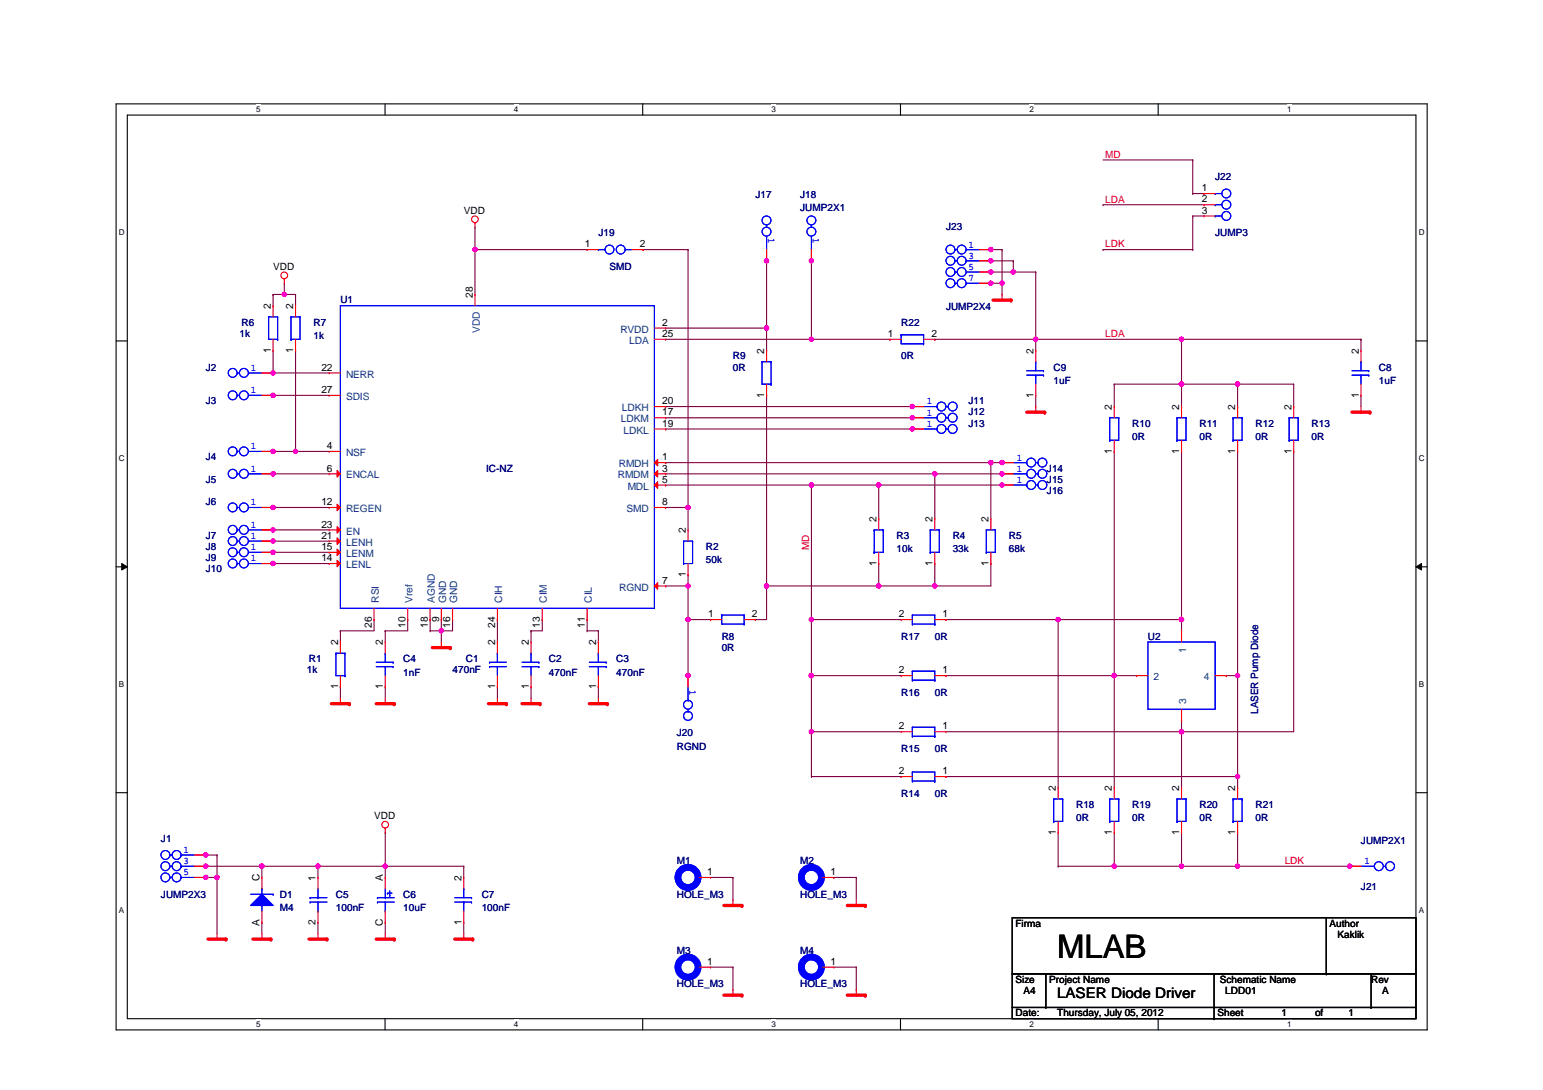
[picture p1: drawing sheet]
<svg xmlns="http://www.w3.org/2000/svg" width="297mm" height="210mm" viewBox="0 0 297 210" stroke-linecap="round" stroke-linejoin="round" font-family="sans-serif">
<defs><g id="words">
<text font-size="6.2" x="203.5" y="184.6">MLAB</text>
<text font-size="2.8" x="203.5" y="192.2">LASER Diode Driver</text>
<g font-size="1.9" fill="#f00">
<text x="212.8" y="30.4">MD</text>
<text x="212.8" y="39">LDA</text>
<text x="212.8" y="47.6">LDK</text>
<text x="212.8" y="64.9">LDA</text>
<text x="155.8" y="105.9" transform="rotate(-90 155.8 105.9)">MD</text>
<text x="247.3" y="166.4">LDK</text>
</g>
<g font-size="1.9" fill="#000080">
<text x="233.9" y="34.7">J22</text>
<text x="145.4" y="38.1">J17</text>
<text x="154" y="38.1">J18</text>
<text x="154" y="40.7">JUMP2X1</text>
<text x="115.2" y="45.5">J19</text>
<text x="182.1" y="44.4">J23</text>
<text x="233.9" y="45.5">JUMP3</text>
<text x="117.3" y="51.9">SMD</text>
<text x="65.5" y="58.4">U1</text>
<text x="182.1" y="59.7">JUMP2X4</text>
<text x="46.1" y="64.9">1k</text>
<text x="46.5" y="62.7">R6</text>
<text x="60.3" y="62.7">R7</text>
<text x="60.3" y="65.3">1k</text>
<text x="173.5" y="62.7">R22</text>
<text x="39.6" y="71.4">J2</text>
<text x="141.1" y="69.2">R9</text>
<text x="141.1" y="71.4">0R</text>
<text x="173.5" y="69.2">0R</text>
<text x="202.8" y="71.4">C9</text>
<text x="265.4" y="71.4">C8</text>
<text x="39.6" y="77.9">J3</text>
<text x="186.4" y="77.9">J11</text>
<text x="202.8" y="74">1uF</text>
<text x="265.4" y="74">1uF</text>
<text x="186.4" y="80">J12</text>
<text x="186.4" y="82.2">J13</text>
<text x="218" y="82.2">R10</text>
<text x="230.9" y="82.2">R11</text>
<text x="241.7" y="82.2">R12</text>
<text x="252.5" y="82.2">R13</text>
<text x="39.6" y="88.6">J4</text>
<text x="218" y="84.8">0R</text>
<text x="230.9" y="84.8">0R</text>
<text x="241.7" y="84.8">0R</text>
<text x="252.5" y="84.8">0R</text>
<text x="39.6" y="93">J5</text>
<text x="93.6" y="90.8">IC-NZ</text>
<text x="201.5" y="90.8">J14</text>
<text x="201.5" y="93">J15</text>
<text x="201.5" y="95.1">J16</text>
<text x="39.6" y="97.3">J6</text>
<text x="39.6" y="103.8">J7</text>
<text x="39.6" y="105.9">J8</text>
<text x="135.9" y="105.9">R2</text>
<text x="172.6" y="103.8">R3</text>
<text x="172.6" y="106.3">10k</text>
<text x="183.4" y="103.8">R4</text>
<text x="183.4" y="106.3">33k</text>
<text x="194.2" y="103.8">R5</text>
<text x="194.2" y="106.3">68k</text>
<text x="39.6" y="108.1">J9</text>
<text x="39.6" y="110.2">J10</text>
<text x="135.9" y="108.5">50k</text>
<text x="138.9" y="123.2">R8</text>
<text x="138.9" y="125.3">0R</text>
<text x="173.5" y="123.2">R17</text>
<text x="180" y="123.2">0R</text>
<text x="221" y="123.2">U2</text>
<text x="59.1" y="129.7">1k</text>
<text x="59.5" y="127.5">R1</text>
<text x="77.6" y="127.5">C4</text>
<text x="77.6" y="130.1">1nF</text>
<text x="87.1" y="129.7">470nF</text>
<text x="89.7" y="127.5">C1</text>
<text x="105.7" y="127.5">C2</text>
<text x="105.7" y="130.1">470nF</text>
<text x="118.6" y="127.5">C3</text>
<text x="118.6" y="130.1">470nF</text>
<text x="173.5" y="134">R16</text>
<text x="180" y="134">0R</text>
<text x="242.2" y="137.5" transform="rotate(-90 242.2 137.5)">LASER Pump Diode</text>
<text x="130.3" y="141.8">J20</text>
<text x="130.3" y="144.4">RGND</text>
<text x="173.5" y="144.8">R15</text>
<text x="180" y="144.8">0R</text>
<text x="173.5" y="153.4">R14</text>
<text x="180" y="153.4">0R</text>
<text x="207.2" y="155.6">R18</text>
<text x="218" y="155.6">R19</text>
<text x="230.9" y="155.6">R20</text>
<text x="241.7" y="155.6">R21</text>
<text x="207.2" y="158.2">0R</text>
<text x="218" y="158.2">0R</text>
<text x="230.9" y="158.2">0R</text>
<text x="241.7" y="158.2">0R</text>
<text x="31" y="162.1">J1</text>
<text x="130.3" y="166.4">M1</text>
<text x="154" y="166.4">M2</text>
<text x="262" y="162.5">JUMP2X1</text>
<text x="31" y="172.8">JUMP2X3</text>
<text x="53.9" y="172.8">D1</text>
<text x="64.7" y="172.8">C5</text>
<text x="77.6" y="172.8">C6</text>
<text x="92.7" y="172.8">C7</text>
<text x="130.3" y="172.8">HOLE_M3</text>
<text x="154" y="172.8">HOLE_M3</text>
<text x="262" y="171.3">J21</text>
<text x="53.9" y="175.4">M4</text>
<text x="64.7" y="175.4">100nF</text>
<text x="77.6" y="175.4">10uF</text>
<text x="92.7" y="175.4">100nF</text>
<text x="130.3" y="183.6">M3</text>
<text x="154" y="183.6">M4</text>
<text x="130.3" y="190.1">HOLE_M3</text>
<text x="154" y="190.1">HOLE_M3</text>
</g>
<g font-size="1.9">
<text x="89.3" y="41.1">VDD</text>
<text x="231.3" y="36.8">1</text>
<text x="231.3" y="39">2</text>
<text x="231.3" y="41.1">3</text>
<text x="112.6" y="47.6">1</text>
<text x="123.2" y="47.6">2</text>
<text x="52.6" y="51.9">VDD</text>
<text x="52.1" y="59.5" transform="rotate(-90 52.1 59.5)">2</text>
<text x="56.4" y="59.5" transform="rotate(-90 56.4 59.5)">2</text>
<text x="91" y="57.4" transform="rotate(-90 91 57.4)">28</text>
<text x="127.5" y="62.7">2</text>
<text x="127.5" y="64.9">25</text>
<text x="170.9" y="64.9">1</text>
<text x="179.3" y="64.9">2</text>
<text x="52.1" y="67.9" transform="rotate(-90 52.1 67.9)">1</text>
<text x="56.4" y="67.9" transform="rotate(-90 56.4 67.9)">1</text>
<text x="61.9" y="71.4">22</text>
<text x="147.1" y="68.2" transform="rotate(-90 147.1 68.2)">2</text>
<text x="198.9" y="68.2" transform="rotate(-90 198.9 68.2)">2</text>
<text x="261.6" y="68.2" transform="rotate(-90 261.6 68.2)">2</text>
<text x="61.9" y="75.7">27</text>
<text x="127.5" y="77.9">20</text>
<text x="147.1" y="76.6" transform="rotate(-90 147.1 76.6)">1</text>
<text x="198.9" y="76.6" transform="rotate(-90 198.9 76.6)">1</text>
<text x="261.6" y="76.6" transform="rotate(-90 261.6 76.6)">1</text>
<text x="127.5" y="80">17</text>
<text x="127.5" y="82.2">19</text>
<text x="214.1" y="79" transform="rotate(-90 214.1 79)">2</text>
<text x="227" y="79" transform="rotate(-90 227 79)">2</text>
<text x="237.8" y="79" transform="rotate(-90 237.8 79)">2</text>
<text x="248.6" y="79" transform="rotate(-90 248.6 79)">2</text>
<text x="62.9" y="86.5">4</text>
<text x="127.5" y="88.6">1</text>
<text x="214.1" y="87.4" transform="rotate(-90 214.1 87.4)">1</text>
<text x="227" y="87.4" transform="rotate(-90 227 87.4)">1</text>
<text x="237.8" y="87.4" transform="rotate(-90 237.8 87.4)">1</text>
<text x="248.6" y="87.4" transform="rotate(-90 248.6 87.4)">1</text>
<text x="62.9" y="90.8">6</text>
<text x="127.5" y="90.8">3</text>
<text x="127.5" y="93">5</text>
<text x="61.9" y="97.3">12</text>
<text x="61.9" y="101.6">23</text>
<text x="127.5" y="97.3">8</text>
<text x="168.7" y="100.5" transform="rotate(-90 168.7 100.5)">2</text>
<text x="179.5" y="100.5" transform="rotate(-90 179.5 100.5)">2</text>
<text x="190.3" y="100.5" transform="rotate(-90 190.3 100.5)">2</text>
<text x="61.9" y="105.9">15</text>
<text x="61.9" y="103.8">21</text>
<text x="132" y="102.7" transform="rotate(-90 132 102.7)">2</text>
<text x="61.9" y="108.1">14</text>
<text x="127.5" y="112.4">7</text>
<text x="132" y="111.1" transform="rotate(-90 132 111.1)">1</text>
<text x="168.7" y="109" transform="rotate(-90 168.7 109)">1</text>
<text x="179.5" y="109" transform="rotate(-90 179.5 109)">1</text>
<text x="190.3" y="109" transform="rotate(-90 190.3 109)">1</text>
<text x="84.5" y="119.8" transform="rotate(-90 84.5 119.8)">9</text>
<text x="136.4" y="118.9">1</text>
<text x="144.8" y="118.9">2</text>
<text x="173.1" y="118.9">2</text>
<text x="181.5" y="118.9">1</text>
<text x="65.1" y="124.3" transform="rotate(-90 65.1 124.3)">2</text>
<text x="71.6" y="120.9" transform="rotate(-90 71.6 120.9)">26</text>
<text x="73.7" y="124.3" transform="rotate(-90 73.7 124.3)">2</text>
<text x="78" y="120.9" transform="rotate(-90 78 120.9)">10</text>
<text x="82.4" y="120.9" transform="rotate(-90 82.4 120.9)">18</text>
<text x="86.7" y="120.9" transform="rotate(-90 86.7 120.9)">16</text>
<text x="95.3" y="124.3" transform="rotate(-90 95.3 124.3)">2</text>
<text x="95.3" y="120.9" transform="rotate(-90 95.3 120.9)">24</text>
<text x="101.8" y="124.3" transform="rotate(-90 101.8 124.3)">2</text>
<text x="103.9" y="120.9" transform="rotate(-90 103.9 120.9)">13</text>
<text x="112.6" y="120.9" transform="rotate(-90 112.6 120.9)">11</text>
<text x="114.7" y="124.3" transform="rotate(-90 114.7 124.3)">2</text>
<text x="173.1" y="129.7">2</text>
<text x="181.5" y="129.7">1</text>
<text x="65.1" y="132.7" transform="rotate(-90 65.1 132.7)">1</text>
<text x="73.7" y="132.7" transform="rotate(-90 73.7 132.7)">1</text>
<text x="95.3" y="132.7" transform="rotate(-90 95.3 132.7)">1</text>
<text x="101.8" y="132.7" transform="rotate(-90 101.8 132.7)">1</text>
<text x="114.7" y="132.7" transform="rotate(-90 114.7 132.7)">1</text>
<text x="173.1" y="140.5">2</text>
<text x="181.5" y="140.5">1</text>
<text x="173.1" y="149.1">2</text>
<text x="181.5" y="149.1">1</text>
<text x="203.3" y="152.4" transform="rotate(-90 203.3 152.4)">2</text>
<text x="214.1" y="152.4" transform="rotate(-90 214.1 152.4)">2</text>
<text x="227" y="152.4" transform="rotate(-90 227 152.4)">2</text>
<text x="237.8" y="152.4" transform="rotate(-90 237.8 152.4)">2</text>
<text x="72" y="157.7">VDD</text>
<text x="203.3" y="160.8" transform="rotate(-90 203.3 160.8)">1</text>
<text x="214.1" y="160.8" transform="rotate(-90 214.1 160.8)">1</text>
<text x="227" y="160.8" transform="rotate(-90 227 160.8)">1</text>
<text x="237.8" y="160.8" transform="rotate(-90 237.8 160.8)">1</text>
<text x="50" y="169.6" transform="rotate(-90 50 169.6)">C</text>
<text x="60.8" y="169.6" transform="rotate(-90 60.8 169.6)">1</text>
<text x="73.7" y="169.6" transform="rotate(-90 73.7 169.6)">A</text>
<text x="88.8" y="169.6" transform="rotate(-90 88.8 169.6)">2</text>
<text x="136.1" y="168.5">1</text>
<text x="159.9" y="168.5">1</text>
<text x="50" y="178.3" transform="rotate(-90 50 178.3)">A</text>
<text x="60.8" y="178.1" transform="rotate(-90 60.8 178.1)">2</text>
<text x="73.7" y="178.4" transform="rotate(-90 73.7 178.4)">C</text>
<text x="88.8" y="178.1" transform="rotate(-90 88.8 178.1)">1</text>
<text x="195.5" y="178.5">Firma</text>
<text x="255.9" y="178.5">Author</text>
<text x="136.1" y="185.8">1</text>
<text x="159.9" y="185.8">1</text>
<text x="257.5" y="180.6">Kaklik</text>
<text x="195.5" y="189.3">Size</text>
<text x="197" y="191.4">A4</text>
<text x="202" y="189.3">Project Name</text>
<text x="234.8" y="189.3">Schematic Name</text>
<text x="235.9" y="191.4">LDD01</text>
<text x="263.9" y="189.3">Rev</text>
<text x="266.1" y="191.4">A</text>
<text x="195.5" y="195.7">Date:</text>
<text x="203.5" y="195.7">Thursday, July 05, 2012</text>
<text x="234.4" y="195.7">Sheet</text>
<text x="246.7" y="195.7">1</text>
<text x="253.2" y="195.7">of</text>
<text x="259.6" y="195.7">1</text>
</g>
<g font-size="1.9" fill="#00f">
<text x="147.9" y="45.9" transform="rotate(90 147.9 45.9)">1</text>
<text x="156.5" y="45.9" transform="rotate(90 156.5 45.9)">1</text>
<text x="186.4" y="47.7">1</text>
<text x="186.4" y="49.8">3</text>
<text x="186.4" y="52">5</text>
<text x="186.4" y="54.1">7</text>
<text x="48.3" y="71.4">1</text>
<text x="48.3" y="75.7">1</text>
<text x="178.5" y="77.9">1</text>
<text x="178.5" y="80.1">1</text>
<text x="178.5" y="82.2">1</text>
<text x="48.3" y="86.5">1</text>
<text x="195.7" y="88.7">1</text>
<text x="48.3" y="90.8">1</text>
<text x="195.7" y="90.8">1</text>
<text x="195.7" y="93">1</text>
<text x="48.3" y="97.3">1</text>
<text x="48.3" y="101.6">1</text>
<text x="48.3" y="103.8">1</text>
<text x="48.3" y="106">1</text>
<text x="48.3" y="108.1">1</text>
<text x="132.8" y="132.9" transform="rotate(90 132.8 132.9)">1</text>
<text x="35.3" y="164.3">1</text>
<text x="35.3" y="166.4">3</text>
<text x="262.7" y="166.4">1</text>
<text x="35.3" y="168.6">5</text>
</g>
<g font-size="1.9" fill="#004080">
<text x="92.3" y="64.1" transform="rotate(-90 92.3 64.1)">VDD</text>
<text x="119.4" y="64.1">RVDD</text>
<text x="121.1" y="66.2">LDA</text>
<text x="66.6" y="72.7">NERR</text>
<text x="66.6" y="77">SDIS</text>
<text x="119.5" y="81.3">LDKM</text>
<text x="119.7" y="79.2">LDKH</text>
<text x="120.1" y="83.5">LDKL</text>
<text x="66.6" y="87.8">NSF</text>
<text x="119.1" y="90">RMDH</text>
<text x="66.6" y="92.1">ENCAL</text>
<text x="118.9" y="92.1">RMDM</text>
<text x="120.8" y="94.3">MDL</text>
<text x="66.6" y="98.6">REGEN</text>
<text x="120.6" y="98.6">SMD</text>
<text x="66.6" y="107.3">LENM</text>
<text x="66.6" y="105.1">LENH</text>
<text x="66.6" y="102.9">EN</text>
<text x="66.6" y="109.4">LENL</text>
<text x="119.2" y="113.7">RGND</text>
<text x="72.9" y="116.1" transform="rotate(-90 72.9 116.1)">RSI</text>
<text x="79.4" y="116.1" transform="rotate(-90 79.4 116.1)">Vref</text>
<text x="83.7" y="116.1" transform="rotate(-90 83.7 116.1)">AGND</text>
<text x="85.9" y="116.1" transform="rotate(-90 85.9 116.1)">GND</text>
<text x="88" y="116.1" transform="rotate(-90 88 116.1)">GND</text>
<text x="96.7" y="116.1" transform="rotate(-90 96.7 116.1)">CIH</text>
<text x="105.3" y="116.1" transform="rotate(-90 105.3 116.1)">CIM</text>
<text x="113.9" y="116.1" transform="rotate(-90 113.9 116.1)">CIL</text>
<text x="228.4" y="125.8" transform="rotate(-90 228.4 125.8)">1</text>
<text x="222.1" y="131">2</text>
<text x="231.8" y="131">4</text>
<text x="228.4" y="135.5" transform="rotate(-90 228.4 135.5)">3</text>
</g>
<g font-size="1.6">
<text x="49.3" y="21.6">5</text>
<text x="98.9" y="21.6">4</text>
<text x="148.5" y="21.6">3</text>
<text x="198.2" y="21.6">2</text>
<text x="247.8" y="21.6">1</text>
<text x="22.9" y="45.3">D</text>
<text x="273.1" y="45.3">D</text>
<text x="22.9" y="88.8">C</text>
<text x="273.1" y="88.8">C</text>
<text x="22.9" y="132.3">B</text>
<text x="273.1" y="132.3">B</text>
<text x="22.9" y="175.8">A</text>
<text x="273.1" y="175.8">A</text>
<text x="49.3" y="197.8">5</text>
<text x="98.9" y="197.8">4</text>
<text x="148.5" y="197.8">3</text>
<text x="198.2" y="197.8">2</text>
<text x="247.8" y="197.8">1</text>
</g>
</g></defs>
<path d="M22.3 20h252.4v178.3h-252.4zM24.5 22.2h248.1v174h-248.1z" fill="none" stroke="#000" stroke-width=".21"/>
<g fill="#fff">
<path d="M49.3 20.2h.9v1.7h-.9z"/>
<path d="M49.3 196.4h.9v1.7h-.9z"/>
</g>
<path d="M74.1 20v2.2M74.1 196.2v2.1" fill="none" stroke="#000" stroke-width=".21"/>
<g fill="#fff">
<path d="M98.9 20.2h.9v1.7h-.9z"/>
<path d="M98.9 196.4h.9v1.7h-.9z"/>
</g>
<path d="M123.7 20v2.2M123.7 196.2v2.1" fill="none" stroke="#000" stroke-width=".21"/>
<g fill="#fff">
<path d="M148.5 20.2h.9v1.7h-.9z"/>
<path d="M148.5 196.4h.9v1.7h-.9z"/>
</g>
<path d="M173.4 20v2.2M173.4 196.2v2.1" fill="none" stroke="#000" stroke-width=".21"/>
<g fill="#fff">
<path d="M198.2 20.2h.8v1.7h-.8z"/>
<path d="M198.2 196.4h.8v1.7h-.8z"/>
</g>
<path d="M223 20v2.2M223 196.2v2.1" fill="none" stroke="#000" stroke-width=".21"/>
<g fill="#fff">
<path d="M247.8 20.2h.8v1.7h-.8z"/>
<path d="M247.8 196.4h.8v1.7h-.8z"/>
<path d="M22.9 43.9h1.1v1.7h-1.1z"/>
<path d="M273.1 43.9h1.2v1.7h-1.2z"/>
<path d="M22.9 87.4h1.1v1.7h-1.1z"/>
<path d="M273.1 87.4h1.2v1.7h-1.2z"/>
</g>
<path d="M22.3 65.7h2.2M272.6 65.7h2.1" fill="none" stroke="#000" stroke-width=".21"/>
<g fill="#fff">
<path d="M22.9 130.9h1v1.7h-1z"/>
<path d="M273.1 130.9h1.1v1.7h-1.1z"/>
</g>
<path d="M22.3 109.2h2.2M272.6 109.2h2.1" fill="none" stroke="#000" stroke-width=".21"/>
<path d="M23.4 108.5l1.1 .7-1.1 .6zM272.6 109.2l1.1-.7v1.3z" fill="#000"/>
<path d="M23.4 108.5l1.1 .7-1.1 .6zM272.6 109.2l1.1-.7v1.3z" fill="none" stroke="#000" stroke-width=".19"/>
<g fill="#fff">
<path d="M22.9 174.4h1v1.7h-1z"/>
<path d="M273.1 174.4h1.1v1.7h-1.1z"/>
</g>
<path d="M22.3 152.7h2.2M272.6 152.7h2.1" fill="none" stroke="#000" stroke-width=".21"/>
<path d="M85 121.5h.1M85 121.5h2.1M85 121.5v2.1" fill="none" stroke="#800040" stroke-width=".21"/>
<circle cx="84.9" cy="121.5" r=".42" fill="#f0f"/>
<circle cx="84.9" cy="121.5" r=".42" fill="none" stroke="#f0f" stroke-width=".21"/>
<path d="M132.5 119.3h.1M132.5 119.3v10.8M65.5 132.3h.1M65.5 132.3v2.1M74.2 132.3h.1M74.2 132.3v2.1M95.8 132.3h.1M95.8 132.3v2.1M102.2 132.3h.1M102.2 132.3v2.1M115.2 132.3h.1M115.2 132.3v2.1" fill="none" stroke="#800040" stroke-width=".21"/>
<circle cx="132.4" cy="130.1" r=".42" fill="#f0f"/>
<circle cx="132.4" cy="130.1" r=".42" fill="none" stroke="#f0f" stroke-width=".21"/>
<circle cx="132.4" cy="119.3" r=".42" fill="#f0f"/>
<circle cx="132.4" cy="119.3" r=".42" fill="none" stroke="#f0f" stroke-width=".21"/>
<path d="M132.5 97.7h.1M132.5 97.7v4.3" fill="none" stroke="#800040" stroke-width=".21"/>
<circle cx="132.4" cy="97.7" r=".42" fill="#f0f"/>
<circle cx="132.4" cy="97.7" r=".42" fill="none" stroke="#f0f" stroke-width=".21"/>
<g fill="none" stroke="#800040" stroke-width=".21">
<path d="M128.1 91.2h.1M128.1 91.2h51.9M156.2 93.4h.1M156.2 93.4h13M169.2 93.4h.1M169.2 93.4v6.5M180 91.2h.1M180 91.2v8.7M190.8 89.1h.1M190.8 89.1v10.8M169.2 108.5h.1M169.2 108.5v4.3"/>
<path d="M180 108.5h.1M180 108.5v4.3"/>
</g>
<circle cx="179.9" cy="112.8" r=".42" fill="#f0f"/>
<circle cx="179.9" cy="112.8" r=".42" fill="none" stroke="#f0f" stroke-width=".21"/>
<g fill="none" stroke="#800040" stroke-width=".21">
<path d="M180 112.8h.1M180 112.8h10.8M39.6 166.8h.1M39.6 166.8h10.8M136.8 169h4.3M141.1 169h.1M141.1 173.3h.1M141.1 169v4.3M160.5 169h.1M160.5 169h4.3M164.8 169h.1M164.8 169v4.3"/>
<path d="M136.8 186.2h4.3M141.1 186.2h.1M141.1 190.6h.1M141.1 186.2v4.4M160.5 186.2h4.3M164.8 186.2h.1M164.8 190.6h.1M164.8 186.2v4.4"/>
</g>
<circle cx="50.4" cy="166.8" r=".42" fill="#f0f"/>
<circle cx="50.4" cy="166.8" r=".42" fill="none" stroke="#f0f" stroke-width=".21"/>
<circle cx="39.6" cy="166.8" r=".42" fill="#f0f"/>
<circle cx="39.6" cy="166.8" r=".42" fill="none" stroke="#f0f" stroke-width=".21"/>
<path d="M50.4 166.8h.1M50.4 166.8v2.2M50.4 166.8h10.8M61.2 166.8h.1M61.2 166.8v2.2" fill="none" stroke="#800040" stroke-width=".21"/>
<circle cx="61.2" cy="166.8" r=".42" fill="#f0f"/>
<circle cx="61.2" cy="166.8" r=".42" fill="none" stroke="#f0f" stroke-width=".21"/>
<circle cx="50.4" cy="166.8" r=".42" fill="#f0f"/>
<circle cx="50.4" cy="166.8" r=".42" fill="none" stroke="#f0f" stroke-width=".21"/>
<path d="M74.2 166.8h.1M74.2 166.8v2.2M74.2 166.8h15.1" fill="none" stroke="#800040" stroke-width=".21"/>
<circle cx="74.2" cy="166.8" r=".42" fill="#f0f"/>
<circle cx="74.2" cy="166.8" r=".42" fill="none" stroke="#f0f" stroke-width=".21"/>
<path d="M39.6 164.7h.1M39.6 164.7h2.2M89.3 166.8h.1M89.3 166.8v2.2" fill="none" stroke="#800040" stroke-width=".21"/>
<circle cx="39.6" cy="164.6" r=".42" fill="#f0f"/>
<circle cx="39.6" cy="164.6" r=".42" fill="none" stroke="#f0f" stroke-width=".21"/>
<path d="M39.6 169h.1M41.8 164.7h.1M41.8 164.7v4.3h-2.2" fill="none" stroke="#800040" stroke-width=".21"/>
<circle cx="41.8" cy="169" r=".42" fill="#f0f"/>
<circle cx="41.8" cy="169" r=".42" fill="none" stroke="#f0f" stroke-width=".21"/>
<circle cx="39.6" cy="169" r=".42" fill="#f0f"/>
<circle cx="39.6" cy="169" r=".42" fill="none" stroke="#f0f" stroke-width=".21"/>
<path d="M52.6 76.1h.1M52.6 76.1h10.8M41.8 169h.1M41.8 169v10.8M50.4 177.6h.1M50.4 177.6v2.2M61.2 177.6h.1M61.2 177.6v2.2M74.2 177.6h.1M74.2 177.6v2.2M89.3 177.6h.1M89.3 177.6v2.2" fill="none" stroke="#800040" stroke-width=".21"/>
<circle cx="52.6" cy="76.1" r=".42" fill="#f0f"/>
<circle cx="52.6" cy="76.1" r=".42" fill="none" stroke="#f0f" stroke-width=".21"/>
<path d="M52.6 86.9h.1M52.6 86.9h4.3" fill="none" stroke="#800040" stroke-width=".21"/>
<circle cx="56.9" cy="86.9" r=".42" fill="#f0f"/>
<circle cx="56.9" cy="86.9" r=".42" fill="none" stroke="#f0f" stroke-width=".21"/>
<circle cx="52.6" cy="86.9" r=".42" fill="#f0f"/>
<circle cx="52.6" cy="86.9" r=".42" fill="none" stroke="#f0f" stroke-width=".21"/>
<path d="M52.6 91.2h.1M52.6 91.2h10.8" fill="none" stroke="#800040" stroke-width=".21"/>
<circle cx="52.6" cy="91.2" r=".42" fill="#f0f"/>
<circle cx="52.6" cy="91.2" r=".42" fill="none" stroke="#f0f" stroke-width=".21"/>
<path d="M91.4 48.1h.1M91.4 48.1v8.6" fill="none" stroke="#800040" stroke-width=".21"/>
<circle cx="91.4" cy="48.1" r=".42" fill="#f0f"/>
<circle cx="91.4" cy="48.1" r=".42" fill="none" stroke="#f0f" stroke-width=".21"/>
<path d="M54.7 54.5h.1M54.7 54.5v2.2M52.6 67.5h.1M52.6 67.5v4.3" fill="none" stroke="#800040" stroke-width=".21"/>
<circle cx="52.6" cy="71.8" r=".42" fill="#f0f"/>
<circle cx="52.6" cy="71.8" r=".42" fill="none" stroke="#f0f" stroke-width=".21"/>
<path d="M52.6 56.7h.1M52.6 56.7h2.1M52.6 71.8h.1M52.6 71.8h10.8" fill="none" stroke="#800040" stroke-width=".21"/>
<circle cx="54.7" cy="56.7" r=".42" fill="#f0f"/>
<circle cx="54.7" cy="56.7" r=".42" fill="none" stroke="#f0f" stroke-width=".21"/>
<path d="M52.6 56.7h.1M52.6 56.7v2.2M54.7 56.7h.1M54.7 56.7h2.2M56.9 56.7h.1M56.9 56.7v2.2M56.9 67.5h.1M56.9 67.5v19.4M56.9 86.9h.1M56.9 86.9h6.5M128.1 112.8h.1M128.1 112.8h4.4" fill="none" stroke="#800040" stroke-width=".21"/>
<circle cx="132.4" cy="112.8" r=".42" fill="#f0f"/>
<circle cx="132.4" cy="112.8" r=".42" fill="none" stroke="#f0f" stroke-width=".21"/>
<g fill="none" stroke="#800040" stroke-width=".21">
<path d="M52.6 97.7h.1M52.6 97.7h10.8M72 119.3h.1M72 119.3v2.2M78.5 119.3h.1M78.5 119.3v2.2M82.8 119.3h.1M82.8 119.3v2.2M87.1 119.3h.1M87.1 119.3v2.2M95.8 119.3h.1M95.8 119.3v4.3"/>
<path d="M104.4 119.3h.1M104.4 119.3v2.2M113 119.3h.1M113 119.3v2.2"/>
</g>
<circle cx="52.6" cy="97.7" r=".42" fill="#f0f"/>
<circle cx="52.6" cy="97.7" r=".42" fill="none" stroke="#f0f" stroke-width=".21"/>
<path d="M52.6 102h.1M52.6 102h10.8" fill="none" stroke="#800040" stroke-width=".21"/>
<circle cx="52.6" cy="102" r=".42" fill="#f0f"/>
<circle cx="52.6" cy="102" r=".42" fill="none" stroke="#f0f" stroke-width=".21"/>
<path d="M52.6 104.2h.1M52.6 104.2h10.8" fill="none" stroke="#800040" stroke-width=".21"/>
<circle cx="52.6" cy="104.2" r=".42" fill="#f0f"/>
<circle cx="52.6" cy="104.2" r=".42" fill="none" stroke="#f0f" stroke-width=".21"/>
<path d="M52.6 106.4h.1M52.6 106.4h10.8" fill="none" stroke="#800040" stroke-width=".21"/>
<circle cx="52.6" cy="106.3" r=".42" fill="#f0f"/>
<circle cx="52.6" cy="106.3" r=".42" fill="none" stroke="#f0f" stroke-width=".21"/>
<path d="M52.6 108.5h.1M52.6 108.5h10.8" fill="none" stroke="#800040" stroke-width=".21"/>
<circle cx="52.6" cy="108.5" r=".42" fill="#f0f"/>
<circle cx="52.6" cy="108.5" r=".42" fill="none" stroke="#f0f" stroke-width=".21"/>
<path d="M128.1 97.7h.1M128.1 89.1h.1M128.1 97.7h4.4M128.1 89.1h62.7" fill="none" stroke="#800040" stroke-width=".21"/>
<circle cx="190.7" cy="89.1" r=".42" fill="#f0f"/>
<circle cx="190.7" cy="89.1" r=".42" fill="none" stroke="#f0f" stroke-width=".21"/>
<path d="M128.1 80.5h.1M128.1 80.5h47.5" fill="none" stroke="#800040" stroke-width=".21"/>
<circle cx="175.6" cy="80.4" r=".42" fill="#f0f"/>
<circle cx="175.6" cy="80.4" r=".42" fill="none" stroke="#f0f" stroke-width=".21"/>
<path d="M128.1 82.6h.1M128.1 82.6h47.5" fill="none" stroke="#800040" stroke-width=".21"/>
<circle cx="175.6" cy="82.6" r=".42" fill="#f0f"/>
<circle cx="175.6" cy="82.6" r=".42" fill="none" stroke="#f0f" stroke-width=".21"/>
<path d="M190.8 89.1h.1M190.8 89.1h2.1" fill="none" stroke="#800040" stroke-width=".21"/>
<circle cx="192.9" cy="89.1" r=".42" fill="#f0f"/>
<circle cx="192.9" cy="89.1" r=".42" fill="none" stroke="#f0f" stroke-width=".21"/>
<path d="M180 91.2h.1M180 91.2h12.9" fill="none" stroke="#800040" stroke-width=".21"/>
<circle cx="192.9" cy="91.2" r=".42" fill="#f0f"/>
<circle cx="192.9" cy="91.2" r=".42" fill="none" stroke="#f0f" stroke-width=".21"/>
<circle cx="179.9" cy="91.2" r=".42" fill="#f0f"/>
<circle cx="179.9" cy="91.2" r=".42" fill="none" stroke="#f0f" stroke-width=".21"/>
<path d="M169.2 93.4h.1M169.2 93.4h23.7" fill="none" stroke="#800040" stroke-width=".21"/>
<circle cx="192.9" cy="93.4" r=".42" fill="#f0f"/>
<circle cx="192.9" cy="93.4" r=".42" fill="none" stroke="#f0f" stroke-width=".21"/>
<circle cx="169.1" cy="93.4" r=".42" fill="#f0f"/>
<circle cx="169.1" cy="93.4" r=".42" fill="none" stroke="#f0f" stroke-width=".21"/>
<path d="M147.6 50.2h.1M147.6 50.2v13h-19.5M128.1 63.2h.1M262 65.3h.1M262 76.1h.1M262 65.3v2.2M262 76.1v2.2" fill="none" stroke="#800040" stroke-width=".21"/>
<circle cx="147.6" cy="50.2" r=".42" fill="#f0f"/>
<circle cx="147.6" cy="50.2" r=".42" fill="none" stroke="#f0f" stroke-width=".21"/>
<path d="M128.1 78.3h.1M128.1 78.3h47.5" fill="none" stroke="#800040" stroke-width=".21"/>
<circle cx="175.6" cy="78.3" r=".42" fill="#f0f"/>
<circle cx="175.6" cy="78.3" r=".42" fill="none" stroke="#f0f" stroke-width=".21"/>
<g fill="none" stroke="#800040" stroke-width=".21">
<path d="M91.4 48.1h.1M91.4 43.8h.1M91.4 48.1h21.6M91.4 43.8v4.3M123.8 48.1h.1M123.8 48.1h8.7M132.5 48.1h.1M132.5 48.1v49.6M147.6 67.5h.1M147.6 63.2v4.3M85 119.3h.1M85 119.3v2.2h-2.2"/>
<path d="M169.2 112.8h.1M169.2 112.8h10.8M190.8 108.5h.1M190.8 108.5v4.3M65.5 121.5h.1M65.5 121.5h6.5M65.5 121.5v2.1M74.2 121.5h.1M74.2 121.5h4.3M74.2 121.5v2.1M82.8 121.5h.1M102.2 121.5h.1"/>
<path d="M102.2 121.5h2.2M102.2 121.5v2.1M113 121.5h.1M113 121.5h2.2M115.2 121.5h.1M115.2 121.5v2.1M61.2 166.8h.1M74.2 160.3h.1M74.2 160.3v6.5h-13"/>
</g>
<circle cx="147.6" cy="63.2" r=".42" fill="#f0f"/>
<circle cx="147.6" cy="63.2" r=".42" fill="none" stroke="#f0f" stroke-width=".21"/>
<path d="M147.6 112.8h.1M147.6 112.8v6.5M147.6 112.8h21.6" fill="none" stroke="#800040" stroke-width=".21"/>
<circle cx="169.1" cy="112.8" r=".42" fill="#f0f"/>
<circle cx="169.1" cy="112.8" r=".42" fill="none" stroke="#f0f" stroke-width=".21"/>
<circle cx="147.6" cy="112.8" r=".42" fill="#f0f"/>
<circle cx="147.6" cy="112.8" r=".42" fill="none" stroke="#f0f" stroke-width=".21"/>
<path d="M147.6 76.1h.1M147.6 76.1v36.7M227.5 86.9v32.4M132.5 110.7h.1M132.5 112.8h.1M132.5 110.7v8.6h4.3M136.8 119.3h.1M145.4 119.3h.1M145.4 119.3h2.2M227.5 119.3h.1M182.1 130.1h.1M182.1 130.1h32.4" fill="none" stroke="#800040" stroke-width=".21"/>
<circle cx="227.4" cy="119.3" r=".42" fill="#f0f"/>
<circle cx="227.4" cy="119.3" r=".42" fill="none" stroke="#f0f" stroke-width=".21"/>
<path d="M249 86.9h.1M249 86.9v54h-21.5M236.1 130.1h.1M236.1 130.1h2.1M227.5 140.9h.1" fill="none" stroke="#800040" stroke-width=".21"/>
<circle cx="227.4" cy="140.9" r=".42" fill="#f0f"/>
<circle cx="227.4" cy="140.9" r=".42" fill="none" stroke="#f0f" stroke-width=".21"/>
<path d="M203.7 119.3h.1M203.7 119.3h23.8M227.5 138.7h.1M227.5 138.7v2.2" fill="none" stroke="#800040" stroke-width=".21"/>
<circle cx="227.4" cy="119.3" r=".42" fill="#f0f"/>
<circle cx="227.4" cy="119.3" r=".42" fill="none" stroke="#f0f" stroke-width=".21"/>
<circle cx="203.7" cy="119.3" r=".42" fill="#f0f"/>
<circle cx="203.7" cy="119.3" r=".42" fill="none" stroke="#f0f" stroke-width=".21"/>
<path d="M227.5 119.3h.1M227.5 119.3v2.2M182.1 140.9h45.4M227.5 140.9h.1" fill="none" stroke="#800040" stroke-width=".21"/>
<circle cx="227.4" cy="140.9" r=".42" fill="#f0f"/>
<circle cx="227.4" cy="140.9" r=".42" fill="none" stroke="#f0f" stroke-width=".21"/>
<path d="M182.1 149.5h.1M182.1 149.5h56.1" fill="none" stroke="#800040" stroke-width=".21"/>
<circle cx="238.2" cy="149.5" r=".42" fill="#f0f"/>
<circle cx="238.2" cy="149.5" r=".42" fill="none" stroke="#f0f" stroke-width=".21"/>
<path d="M238.2 86.9h.1M238.2 86.9v43.2" fill="none" stroke="#800040" stroke-width=".21"/>
<circle cx="238.2" cy="130.1" r=".42" fill="#f0f"/>
<circle cx="238.2" cy="130.1" r=".42" fill="none" stroke="#f0f" stroke-width=".21"/>
<path d="M203.7 119.3h.1M203.7 119.3v32.4M214.5 130.1h.1M214.5 130.1v21.6" fill="none" stroke="#800040" stroke-width=".21"/>
<circle cx="214.5" cy="130.1" r=".42" fill="#f0f"/>
<circle cx="214.5" cy="130.1" r=".42" fill="none" stroke="#f0f" stroke-width=".21"/>
<path d="M156.2 93.4v25.9M156.2 119.3h.1M214.5 130.1h.1M214.5 130.1h4.3M238.2 130.1h.1M238.2 130.1v21.6M227.5 140.9h.1M227.5 140.9v10.8M238.2 149.5h.1" fill="none" stroke="#800040" stroke-width=".21"/>
<circle cx="156.2" cy="93.4" r=".42" fill="#f0f"/>
<circle cx="156.2" cy="93.4" r=".42" fill="none" stroke="#f0f" stroke-width=".21"/>
<circle cx="156.2" cy="119.3" r=".42" fill="#f0f"/>
<circle cx="156.2" cy="119.3" r=".42" fill="none" stroke="#f0f" stroke-width=".21"/>
<path d="M128.1 93.4h.1M128.1 93.4h28.1M156.2 130.1v10.8M156.2 140.9h.1M156.2 149.5h17.3M156.2 140.9h17.3M173.5 149.5h.1" fill="none" stroke="#800040" stroke-width=".21"/>
<circle cx="156.2" cy="130.1" r=".42" fill="#f0f"/>
<circle cx="156.2" cy="130.1" r=".42" fill="none" stroke="#f0f" stroke-width=".21"/>
<circle cx="156.2" cy="140.9" r=".42" fill="#f0f"/>
<circle cx="156.2" cy="140.9" r=".42" fill="none" stroke="#f0f" stroke-width=".21"/>
<path d="M156.2 119.3h.1M156.2 119.3h17.3M156.2 119.3v10.8M156.2 130.1h.1M156.2 130.1h17.3" fill="none" stroke="#800040" stroke-width=".21"/>
<circle cx="156.2" cy="130.1" r=".42" fill="#f0f"/>
<circle cx="156.2" cy="130.1" r=".42" fill="none" stroke="#f0f" stroke-width=".21"/>
<path d="M214.5 74h.1M214.5 74v4.3M214.5 74h13M227.5 74h.1" fill="none" stroke="#800040" stroke-width=".21"/>
<circle cx="227.4" cy="74" r=".42" fill="#f0f"/>
<circle cx="227.4" cy="74" r=".42" fill="none" stroke="#f0f" stroke-width=".21"/>
<path d="M227.5 65.3h.1M227.5 65.3v8.7M249 78.3h.1M249 74v4.3" fill="none" stroke="#800040" stroke-width=".21"/>
<circle cx="227.4" cy="74" r=".42" fill="#f0f"/>
<circle cx="227.4" cy="74" r=".42" fill="none" stroke="#f0f" stroke-width=".21"/>
<path d="M199.4 65.3h.1M199.4 65.3h28.1" fill="none" stroke="#800040" stroke-width=".21"/>
<circle cx="227.4" cy="65.3" r=".42" fill="#f0f"/>
<circle cx="227.4" cy="65.3" r=".42" fill="none" stroke="#f0f" stroke-width=".21"/>
<circle cx="199.4" cy="65.3" r=".42" fill="#f0f"/>
<circle cx="199.4" cy="65.3" r=".42" fill="none" stroke="#f0f" stroke-width=".21"/>
<path d="M227.5 74h.1M227.5 74v4.3M227.5 74h10.7M238.2 74h.1M238.2 74v4.3" fill="none" stroke="#800040" stroke-width=".21"/>
<circle cx="227.4" cy="74" r=".42" fill="#f0f"/>
<circle cx="227.4" cy="74" r=".42" fill="none" stroke="#f0f" stroke-width=".21"/>
<circle cx="238.2" cy="74" r=".42" fill="#f0f"/>
<circle cx="238.2" cy="74" r=".42" fill="none" stroke="#f0f" stroke-width=".21"/>
<path d="M203.7 166.8h.1M203.7 160.3v6.5M203.7 166.8h10.8M214.5 166.8h.1" fill="none" stroke="#800040" stroke-width=".21"/>
<circle cx="214.5" cy="166.8" r=".42" fill="#f0f"/>
<circle cx="214.5" cy="166.8" r=".42" fill="none" stroke="#f0f" stroke-width=".21"/>
<path d="M238.2 166.8h.1M238.2 160.3v6.5M238.2 166.8h21.6" fill="none" stroke="#800040" stroke-width=".21"/>
<circle cx="259.8" cy="166.8" r=".42" fill="#f0f"/>
<circle cx="259.8" cy="166.8" r=".42" fill="none" stroke="#f0f" stroke-width=".21"/>
<path d="M227.5 166.8h.1M227.5 160.3v6.5M227.5 166.8h10.7M238.2 166.8h.1" fill="none" stroke="#800040" stroke-width=".21"/>
<circle cx="238.2" cy="166.8" r=".42" fill="#f0f"/>
<circle cx="238.2" cy="166.8" r=".42" fill="none" stroke="#f0f" stroke-width=".21"/>
<path d="M214.5 166.8h.1M214.5 160.3v6.5M214.5 166.8h13M227.5 166.8h.1" fill="none" stroke="#800040" stroke-width=".21"/>
<circle cx="227.4" cy="166.8" r=".42" fill="#f0f"/>
<circle cx="227.4" cy="166.8" r=".42" fill="none" stroke="#f0f" stroke-width=".21"/>
<g fill="none" stroke="#800040" stroke-width=".21">
<path d="M212.3 39.4h.1M212.3 39.4h19.5M212.3 30.8h17.3M229.6 30.8h.1M229.6 37.3h.1M229.6 30.8v6.5M229.6 37.3h2.2M231.8 37.3h.1M212.3 48.1h.1M212.3 48.1h17.3M229.6 41.6h.1M229.6 48.1h.1"/>
<path d="M229.6 41.6v6.5M229.6 41.6h2.2M128.1 65.3h28.1M156.2 65.3h.1M199.4 65.3h.1M199.4 78.3h.1M199.4 65.3v2.2M199.4 76.1v2.2M238.2 74h10.8M249 74h.1M214.5 86.9h.1M214.5 86.9v43.2"/>
<path d="M182.1 119.3h.1M182.1 119.3h21.6M156.2 149.5h.1M156.2 140.9v8.6"/>
</g>
<circle cx="156.2" cy="65.3" r=".42" fill="#f0f"/>
<circle cx="156.2" cy="65.3" r=".42" fill="none" stroke="#f0f" stroke-width=".21"/>
<path d="M190.8 48.1h2.1M192.9 48.1h.1M180 65.3h.1M180 65.3h19.4" fill="none" stroke="#800040" stroke-width=".21"/>
<circle cx="190.7" cy="48.1" r=".42" fill="#f0f"/>
<circle cx="190.7" cy="48.1" r=".42" fill="none" stroke="#f0f" stroke-width=".21"/>
<path d="M190.8 54.5h2.1M192.9 54.5h.1M192.9 48.1v6.4" fill="none" stroke="#800040" stroke-width=".21"/>
<circle cx="190.7" cy="54.5" r=".42" fill="#f0f"/>
<circle cx="190.7" cy="54.5" r=".42" fill="none" stroke="#f0f" stroke-width=".21"/>
<circle cx="192.9" cy="54.5" r=".42" fill="#f0f"/>
<circle cx="192.9" cy="54.5" r=".42" fill="none" stroke="#f0f" stroke-width=".21"/>
<path d="M190.8 50.2h4.3M192.9 56.7h.1M192.9 54.5v2.2M195.1 50.2h.1" fill="none" stroke="#800040" stroke-width=".21"/>
<circle cx="190.7" cy="50.2" r=".42" fill="#f0f"/>
<circle cx="190.7" cy="50.2" r=".42" fill="none" stroke="#f0f" stroke-width=".21"/>
<path d="M190.8 52.4h.1M190.8 52.4h4.3M195.1 52.4h.1M195.1 50.2v2.2" fill="none" stroke="#800040" stroke-width=".21"/>
<circle cx="195.1" cy="52.4" r=".42" fill="#f0f"/>
<circle cx="195.1" cy="52.4" r=".42" fill="none" stroke="#f0f" stroke-width=".21"/>
<circle cx="190.7" cy="52.4" r=".42" fill="#f0f"/>
<circle cx="190.7" cy="52.4" r=".42" fill="none" stroke="#f0f" stroke-width=".21"/>
<path d="M156.2 50.2v15.1M195.1 52.4h4.3M199.4 52.4h.1M199.4 52.4v12.9M156.2 65.3h.1M199.4 65.3h.1M227.5 65.3h34.5M262 65.3h.1" fill="none" stroke="#800040" stroke-width=".21"/>
<circle cx="156.2" cy="50.2" r=".42" fill="#f0f"/>
<circle cx="156.2" cy="50.2" r=".42" fill="none" stroke="#f0f" stroke-width=".21"/>
<path d="M156.2 65.3h15.1M171.3 65.3h.1" fill="none" stroke="#800040" stroke-width=".21"/>
<path d="M85 124.7h.1M85 123.6v1.1" fill="none" stroke="#f00" stroke-width=".21"/>
<path d="M83.2 124.7h3.5" fill="none" stroke="#f00" stroke-width=".63"/>
<circle cx="86.7" cy="124.7" r=".32" fill="#f00"/>
<path d="M95.8 135.5h.1M95.8 134.4v1.1" fill="none" stroke="#f00" stroke-width=".21"/>
<path d="M94 135.5h3.5" fill="none" stroke="#f00" stroke-width=".63"/>
<circle cx="97.5" cy="135.5" r=".32" fill="#f00"/>
<path d="M102.2 135.5h.1M102.2 134.4v1.1" fill="none" stroke="#f00" stroke-width=".21"/>
<path d="M100.5 135.5h3.5" fill="none" stroke="#f00" stroke-width=".63"/>
<circle cx="104" cy="135.5" r=".32" fill="#f00"/>
<path d="M115.2 135.5h.1M115.2 134.4v1.1" fill="none" stroke="#f00" stroke-width=".21"/>
<path d="M113.4 135.5h3.5" fill="none" stroke="#f00" stroke-width=".63"/>
<circle cx="116.9" cy="135.5" r=".32" fill="#f00"/>
<path d="M74.2 135.5h.1M74.2 134.4v1.1" fill="none" stroke="#f00" stroke-width=".21"/>
<path d="M72.4 135.5h3.5" fill="none" stroke="#f00" stroke-width=".63"/>
<circle cx="75.9" cy="135.5" r=".32" fill="#f00"/>
<path d="M65.5 135.5h.1M65.5 134.4v1.1" fill="none" stroke="#f00" stroke-width=".21"/>
<path d="M63.8 135.5h3.5" fill="none" stroke="#f00" stroke-width=".63"/>
<circle cx="67.3" cy="135.5" r=".32" fill="#f00"/>
<path d="M141.1 174.4h.1M141.1 173.3v1.1" fill="none" stroke="#f00" stroke-width=".21"/>
<path d="M139.4 174.4h3.4" fill="none" stroke="#f00" stroke-width=".63"/>
<circle cx="142.8" cy="174.4" r=".32" fill="#f00"/>
<path d="M141.1 191.6h.1M141.1 190.6v1" fill="none" stroke="#f00" stroke-width=".21"/>
<path d="M139.4 191.6h3.4" fill="none" stroke="#f00" stroke-width=".63"/>
<circle cx="142.8" cy="191.6" r=".32" fill="#f00"/>
<path d="M164.8 191.6h.1M164.8 190.6v1" fill="none" stroke="#f00" stroke-width=".21"/>
<path d="M163.1 191.6h3.5" fill="none" stroke="#f00" stroke-width=".63"/>
<circle cx="166.6" cy="191.6" r=".32" fill="#f00"/>
<path d="M164.8 174.4h.1M164.8 173.3v1.1" fill="none" stroke="#f00" stroke-width=".21"/>
<path d="M163.1 174.4h3.5" fill="none" stroke="#f00" stroke-width=".63"/>
<circle cx="166.6" cy="174.4" r=".32" fill="#f00"/>
<path d="M50.4 179.8v1M50.4 180.8h.1" fill="none" stroke="#f00" stroke-width=".21"/>
<path d="M48.7 180.8h3.5" fill="none" stroke="#f00" stroke-width=".63"/>
<circle cx="52.2" cy="180.8" r=".32" fill="#f00"/>
<path d="M61.2 179.8v1M61.2 180.8h.1" fill="none" stroke="#f00" stroke-width=".21"/>
<path d="M59.5 180.8h3.4" fill="none" stroke="#f00" stroke-width=".63"/>
<circle cx="62.9" cy="180.8" r=".32" fill="#f00"/>
<path d="M74.2 179.8v1M74.2 180.8h.1" fill="none" stroke="#f00" stroke-width=".21"/>
<path d="M72.4 180.8h3.5" fill="none" stroke="#f00" stroke-width=".63"/>
<circle cx="75.9" cy="180.8" r=".32" fill="#f00"/>
<path d="M89.3 179.8v1M89.3 180.8h.1" fill="none" stroke="#f00" stroke-width=".21"/>
<path d="M87.5 180.8h3.5" fill="none" stroke="#f00" stroke-width=".63"/>
<circle cx="91" cy="180.8" r=".32" fill="#f00"/>
<path d="M41.8 179.8v1M41.8 180.8h.1" fill="none" stroke="#f00" stroke-width=".21"/>
<path d="M40 180.8h3.5" fill="none" stroke="#f00" stroke-width=".63"/>
<circle cx="43.5" cy="180.8" r=".32" fill="#f00"/>
<g fill="none" stroke="#f00" stroke-width=".21">
<path d="M54.7 53.7h.1M54.7 53.7v.8M91.4 42.9h.1M91.4 42.9v.9M262 79.4h.1M262 78.3v1.1M74.2 159.5h.1M74.2 159.5v.8"/>
<circle cx="54.7" cy="53" r=".64"/>
<circle cx="91.4" cy="42.2" r=".64"/>
<circle cx="74.2" cy="158.8" r=".64"/>
</g>
<path d="M260.3 79.4h3.4" fill="none" stroke="#f00" stroke-width=".63"/>
<circle cx="263.7" cy="79.4" r=".32" fill="#f00"/>
<path d="M199.4 79.4h.1M199.4 78.3v1.1" fill="none" stroke="#f00" stroke-width=".21"/>
<path d="M197.7 79.4h3.4" fill="none" stroke="#f00" stroke-width=".63"/>
<circle cx="201.1" cy="79.4" r=".32" fill="#f00"/>
<path d="M192.9 57.8h.1M192.9 56.7v1.1" fill="none" stroke="#f00" stroke-width=".21"/>
<path d="M191.2 57.8h3.4" fill="none" stroke="#f00" stroke-width=".63"/>
<circle cx="194.6" cy="57.8" r=".32" fill="#f00"/>
<path d="M194.9 176.7h77.7v10.8h-77.7zM255.3 176.7v10.8M194.9 187.5h77.7v6.5h-77.7zM194.9 194h77.7v2.2h-77.7zM201.3 194h.1M201.3 187.5v6.5M233.7 194h.1M233.7 196.2h.1M233.7 187.5v8.7M255.3 187.5h.1M263.9 194h.1M263.9 187.5v6.5" fill="none" stroke="#000" stroke-width=".21"/>
<g fill="none" stroke="#00f" stroke-width=".21">
<path d="M156.2 43.3h.1M156.2 45.5h.1M156.2 43.3v.5M156.2 45.5v2.6M51.7 61h.1M51.7 61v4.3h1.7M51.7 61h1.7M53.4 65.3h.1M53.4 61h.1M53.4 61v4.3M177.8 78.3h2.6M180.4 78.3h.1"/>
<path d="M182.1 78.3h.4M182.5 78.3h.1M197.7 72.2h3.2M197.7 71.4h3.2M199.4 72.2h.1M199.4 69.7h.1M199.4 69.7v1.7M199.4 72.2v1.8M200.9 72.2h.1M200.9 71.4h.1M45.7 97.7h.1M45.7 97.7h.4"/>
<path d="M47.8 97.7h.1M47.8 97.7h2.6M45.7 102h.1M45.7 102h.4M47.8 102h.1M47.8 102h2.6M64.7 125.8h.1M64.7 125.8v4.3h1.7M64.7 125.8h1.7M66.4 130.1h.1M66.4 125.8h.1M66.4 125.8v4.3"/>
<path d="M113.4 128.4h3.3M113.4 127.5h3.3M115.2 128.4h.1M115.2 125.8h.1M115.2 125.8v1.7M115.2 128.4v1.7M116.7 128.4h.1M116.7 127.5h.1M175.6 148.7h.1M175.6 150.4h.1M175.6 140h.1M175.6 141.8h.1"/>
<path d="M175.6 140h4.4v1.8M175.6 148.7h4.4v1.7M175.6 150.4h4.4M175.6 140v1.8M175.6 148.7v1.7M175.6 141.8h4.4M180 150.4h.1M180 141.8h.1M226.6 158.2h.1M226.6 153.9h.1M226.6 153.9v4.3M226.6 153.9h1.7"/>
<path d="M228.3 153.9h.1M228.3 153.9v4.3h-1.7M237.4 158.2h.1M237.4 153.9h.1M237.4 153.9h1.7M237.4 153.9v4.3M239.1 153.9h.1M239.1 153.9v4.3h-1.7M48.3 172.2h4.3M50.4 171.1h.1M50.4 171.1v1.1M52.6 172.2h.1"/>
<path d="M87.5 173.7h3.3M87.5 172.9h3.3M89.3 173.7h.1M89.3 171.1h.1M89.3 171.1v1.8M89.3 173.7v1.8M90.8 173.7h.1M90.8 172.9h.1M262 166.8h2.6M264.6 166.8h.1M266.3 166.8h.4M266.7 166.8h.1"/>
<circle cx="156.2" cy="44.6" r=".86"/>
<circle cx="156.2" cy="42.4" r=".86"/>
<circle cx="181.2" cy="78.3" r=".86"/>
<circle cx="183.4" cy="78.3" r=".86"/>
<circle cx="44.8" cy="97.7" r=".86"/>
<circle cx="47" cy="97.7" r=".86"/>
<circle cx="44.8" cy="102" r=".86"/>
<circle cx="47" cy="102" r=".86"/>
<circle cx="265.4" cy="166.8" r=".86"/>
<circle cx="267.6" cy="166.8" r=".86"/>
</g>
<g fill="none" stroke="#f00" stroke-width=".21">
<path d="M52.6 58.9h.1M52.6 58.9v2.1M156.2 50.2h.1M156.2 48.1v2.1M52.6 67.5h.1M52.6 65.3v2.2M175.6 78.3h.1M175.6 78.3h2.2M199.4 76.1h.1M199.4 67.5h.1M199.4 67.5v2.2M199.4 74v2.1"/>
<path d="M50.4 97.7h2.2M52.6 97.7h.1M50.4 102h2.2M52.6 102h.1M65.5 132.3h.1M65.5 123.6h.1M65.5 123.6v2.2M65.5 130.1v2.2M115.2 132.3h.1M115.2 123.6h.1M115.2 123.6v2.2M115.2 130.1v2.2"/>
<path d="M173.5 149.5h.1M173.5 140.9h.1M173.5 149.5h2.1M173.5 140.9h2.1M180 149.5h2.1M180 140.9h2.1M182.1 149.5h.1M182.1 140.9h.1M227.5 151.7h.1M227.5 151.7v2.2M227.5 158.2v2.1M238.2 151.7h.1"/>
<path d="M238.2 151.7v2.2M238.2 158.2v2.1M89.3 177.6h.1M89.3 169h.1M89.3 169v2.1M89.3 175.5v2.1M227.5 160.3h.1M238.2 160.3h.1M259.8 166.8h.1M259.8 166.8h2.2"/>
</g>
<path d="M48.3 174.4l2.1-2.2 2.2 2.2z" fill="#00f"/>
<path d="M48.3 174.4l2.1-2.2 2.2 2.2zM48.3 172.2h4.3M50.4 174.4h.1M50.4 171.1h.1M50.4 171.1v1.1M50.4 174.4v1.1M52.6 172.2h.1" fill="none" stroke="#00f" stroke-width=".21"/>
<path d="M48.3 174.4l2.1-2.2 2.2 2.2z" fill="#00f"/>
<g fill="none" stroke="#00f" stroke-width=".21">
<path d="M65.5 58.9h60.5v58.3h-60.5zM147.6 43.3h.1M147.6 45.5h.1M147.6 43.3v.5M147.6 45.5v2.6M45.7 71.8h.1M45.7 76.1h.1M45.7 71.8h.4M45.7 76.1h.4M47.8 71.8h.1M47.8 76.1h.1M47.8 71.8h2.6"/>
<path d="M47.8 76.1h2.6M56 65.3h.1M56 61h.1M56 61v4.3M56 61h1.8M57.8 61h.1M57.8 61v4.3h-1.8M173.5 64.5h.1M173.5 64.5v1.7h4.3M173.5 64.5h4.3M177.8 66.2h.1M177.8 64.5h.1"/>
<path d="M177.8 64.5v1.7M260.3 72.2h3.2M260.3 71.4h3.2M262 72.2h.1M262 69.7h.1M262 69.7v1.7M262 72.2v1.8M263.5 72.2h.1M263.5 71.4h.1M177.8 80.5h2.6M177.8 82.6h2.6M180.4 80.5h.1"/>
<path d="M180.4 82.6h.1M182.1 80.5h.4M182.1 82.6h.4M182.5 80.5h.1M182.5 82.6h.1M195.1 89.1h2.6M195.1 91.2h2.6M197.7 89.1h.1M197.7 91.2h.1M199.4 89.1h.4M199.4 91.2h.4M199.8 89.1h.1"/>
<path d="M199.8 91.2h.1M213.6 84.8h.1M213.6 80.5h.1M213.6 80.5h1.8M213.6 80.5v4.3M215.4 80.5h.1M215.4 80.5v4.3h-1.8M226.6 84.8h.1M226.6 80.5h.1M226.6 80.5h1.7M226.6 80.5v4.3M228.3 80.5h.1"/>
<path d="M228.3 80.5v4.3h-1.7M45.7 104.2h.1M45.7 106.4h.1M45.7 106.4h.4M45.7 104.2h.4M47.8 104.2h.1M47.8 106.4h.1M47.8 106.4h2.6M47.8 104.2h2.6M138.9 118.4h.1M138.9 118.4v1.8h4.4M138.9 118.4h4.4"/>
<path d="M143.3 118.4h.1M143.3 118.4v1.8M168.3 106.4h.1M168.3 102h.1M168.3 102v4.4M168.3 102h1.7M170 102h.1M170 102v4.4h-1.7M175.6 118.4h.1M175.6 118.4h4.4v1.8M175.6 118.4v1.8M179.1 106.4h.1"/>
<path d="M179.1 102h.1M179.1 102h1.7M179.1 102v4.4M180.8 102h.1M180.8 102v4.4h-1.7M189.9 106.4h.1M189.9 102h.1M189.9 102h1.7M189.9 102v4.4M191.6 102h.1M191.6 102v4.4h-1.7M72.4 128.4h3.3"/>
<path d="M72.4 127.5h3.3M74.2 128.4h.1M74.2 125.8h.1M74.2 125.8v1.7M74.2 128.4v1.7M75.7 128.4h.1M75.7 127.5h.1M94.3 128.4h.1M94.3 127.5h.1M94.3 128.4h3.2M94.3 127.5h3.2M95.8 128.4h.1"/>
<path d="M95.8 125.8h.1M95.8 125.8v1.7M95.8 128.4v1.7M132.5 137h.1M132.5 134.9h.1M132.5 132.3v2.6M132.5 136.6v.4M143.3 120.2h.1M175.6 129.2h.1M175.6 131h.1M175.6 120.2h.1M175.6 129.2h4.4v1.8"/>
<path d="M175.6 131h4.4M175.6 129.2v1.8M175.6 120.2h4.4M180 131h.1M180 120.2h.1M48.3 174.4l2.1-2.2 2.2 2.2zM50.4 174.4h.1M50.4 174.4v1.1M59.7 172.9h.1M59.7 173.7h.1M59.7 172.9h3.2M59.7 173.7h3.2"/>
<path d="M61.2 172.9h.1M61.2 175.5h.1M61.2 171.1v1.8M61.2 173.7v1.8M134.4 169h.1M134.4 169h.2M158.2 169h.1M158.2 169h.2"/>
<circle cx="147.6" cy="44.6" r=".86"/>
<circle cx="147.6" cy="42.4" r=".86"/>
<circle cx="44.8" cy="76.1" r=".86"/>
<circle cx="44.8" cy="71.8" r=".86"/>
<circle cx="47" cy="71.8" r=".86"/>
<circle cx="47" cy="76.1" r=".86"/>
<circle cx="181.2" cy="82.6" r=".86"/>
<circle cx="181.2" cy="80.4" r=".86"/>
<circle cx="183.4" cy="82.6" r=".86"/>
<circle cx="183.4" cy="80.4" r=".86"/>
<circle cx="198.5" cy="89.1" r=".86"/>
<circle cx="198.5" cy="91.2" r=".86"/>
<circle cx="200.7" cy="91.2" r=".86"/>
<circle cx="200.7" cy="89.1" r=".86"/>
<circle cx="44.8" cy="106.3" r=".86"/>
<circle cx="44.8" cy="104.2" r=".86"/>
<circle cx="47" cy="106.3" r=".86"/>
<circle cx="47" cy="104.2" r=".86"/>
<circle cx="132.4" cy="135.7" r=".86"/>
<circle cx="132.4" cy="137.9" r=".86"/>
</g>
<g fill="none" stroke="#f00" stroke-width=".21">
<path d="M56.9 58.9h.1M56.9 58.9v2.1M147.6 50.2h.1M147.6 48.1v2.1M50.4 71.8h2.2M50.4 76.1h2.2M52.6 71.8h.1M52.6 76.1h.1M56.9 67.5h.1M56.9 65.3v2.2M171.3 65.3h.1M171.3 65.3h2.2"/>
<path d="M177.8 65.3h2.2M180 65.3h.1M214.5 78.3h.1M214.5 78.3v2.2M227.5 78.3h.1M227.5 78.3v2.2M262 76.1h.1M262 67.5h.1M262 67.5v2.2M262 74v2.1M169.2 99.9h.1M169.2 99.9v2.1"/>
<path d="M175.6 80.5h.1M175.6 82.6h.1M175.6 80.5h2.2M175.6 82.6h2.2M180 99.9h.1M180 99.9v2.1M190.8 99.9h.1M190.8 99.9v2.1M192.9 89.1h.1M192.9 91.2h.1M192.9 89.1h2.2M192.9 91.2h2.2"/>
<path d="M214.5 86.9h.1M214.5 84.8v2.1M227.5 86.9h.1M227.5 84.8v2.1M50.4 104.2h2.2M50.4 106.4h2.2M52.6 104.2h.1M52.6 106.4h.1M136.8 119.3h.1M136.8 119.3h2.1M143.3 119.3h2.1M145.4 119.3h.1"/>
<path d="M169.2 108.5h.1M169.2 106.4v2.1M173.5 119.3h.1M173.5 119.3h2.1M180 108.5h.1M180 106.4v2.1M180 119.3h2.1M182.1 119.3h.1M190.8 108.5h.1M190.8 106.4v2.1M74.2 132.3h.1M74.2 123.6h.1"/>
<path d="M74.2 123.6v2.2M74.2 130.1v2.2M95.8 132.3h.1M95.8 123.6h.1M95.8 123.6v2.2M95.8 130.1v2.2M132.5 130.1h.1M132.5 130.1v2.2M173.5 130.1h.1M173.5 130.1h2.1M180 130.1h2.1M182.1 130.1h.1"/>
<path d="M50.4 177.6h.1M50.4 169h.1M50.4 169v2.1M50.4 175.5v2.1M61.2 169h.1M61.2 177.6h.1M61.2 169v2.1M61.2 175.5v2.1M134.6 169h2.2M136.8 169h.1M158.4 169h2.1M160.5 169h.1"/>
</g>
<g fill="none" stroke="#00f" stroke-width="1.3">
<circle cx="132.4" cy="169" r="1.94"/>
<circle cx="156.2" cy="169" r="1.94"/>
</g>
<path d="M126 89.1l.6-.6v1.2z" fill="#f00"/>
<path d="M126 63.2h2.1M128.1 63.2h.1M126 89.1l.6-.6v1.2zM126 89.1h2.1M128.1 89.1h.1" fill="none" stroke="#f00" stroke-width=".21"/>
<path d="M126 91.2l.6-.6v1.3z" fill="#f00"/>
<path d="M63.4 86.9h.1M63.4 86.9h2.1M126 91.2l.6-.6v1.3zM126 91.2h2.1M128.1 91.2h.1" fill="none" stroke="#f00" stroke-width=".21"/>
<path d="M126 93.4l.6-.6v1.2z" fill="#f00"/>
<path d="M126 93.4l.6-.6v1.2zM126 93.4h2.1M128.1 93.4h.1" fill="none" stroke="#f00" stroke-width=".21"/>
<path d="M64.9 90.6l.6 .6-.6 .7z" fill="#f00"/>
<path d="M63.4 91.2h.1M63.4 91.2h2.1M64.9 90.6l.6 .6-.6 .7z" fill="none" stroke="#f00" stroke-width=".21"/>
<path d="M126 112.8l.6-.6v1.3z" fill="#f00"/>
<path d="M126 97.7h2.1M128.1 97.7h.1M78.5 119.3h.1M78.5 117.2v2.1M85 119.3h.1M85 117.2v2.1M113 119.3h.1M113 117.2v2.1M126 112.8l.6-.6v1.3zM126 112.8h2.1M128.1 112.8h.1" fill="none" stroke="#f00" stroke-width=".21"/>
<path d="M64.9 97.1l.6 .6-.6 .7z" fill="#f00"/>
<path d="M63.4 97.7h.1M63.4 97.7h2.1M64.9 97.1l.6 .6-.6 .7zM104.4 119.3h.1M104.4 117.2v2.1" fill="none" stroke="#f00" stroke-width=".21"/>
<path d="M64.9 107.9l.6 .6-.6 .7z" fill="#f00"/>
<path d="M63.4 108.5h.1M63.4 108.5h2.1M64.9 107.9l.6 .6-.6 .7z" fill="none" stroke="#f00" stroke-width=".21"/>
<path d="M64.9 105.7l.6 .7-.6 .6z" fill="#f00"/>
<g fill="none" stroke="#f00" stroke-width=".21">
<path d="M126 78.3h2.1M128.1 78.3h.1M126 80.5h2.1M126 82.6h2.1M128.1 80.5h.1M128.1 82.6h.1M63.4 106.4h.1M63.4 106.4h2.1M64.9 105.7l.6 .7-.6 .6zM82.8 119.3h.1M82.8 117.2v2.1M87.1 119.3h.1"/>
<path d="M87.1 117.2v2.1"/>
</g>
<path d="M64.9 103.6l.6 .6-.6 .6z" fill="#f00"/>
<path d="M63.4 71.8h.1M63.4 71.8h2.1M63.4 104.2h.1M63.4 104.2h2.1M64.9 103.6l.6 .6-.6 .6z" fill="none" stroke="#f00" stroke-width=".21"/>
<path d="M64.9 101.4l.6 .6-.6 .7z" fill="#f00"/>
<g fill="none" stroke="#f00" stroke-width=".21">
<path d="M231.8 37.3h.1M231.8 39.4h.1M231.8 37.3h2.1M231.8 39.4h2.1M91.4 56.7h.1M91.4 56.7v2.2M113 48.1h.1M113 48.1h2.2M121.7 48.1h2.1M123.8 48.1h.1M188.6 48.1h2.2M188.6 50.2h2.2"/>
<path d="M188.6 52.4h2.2M188.6 54.5h2.2M190.8 48.1h.1M190.8 50.2h.1M190.8 52.4h.1M190.8 54.5h.1M231.8 41.6h.1M231.8 41.6h2.1M63.4 76.1h.1M63.4 76.1h2.1M126 65.3h2.1M128.1 65.3h.1"/>
<path d="M147.6 76.1h.1M147.6 67.5h.1M147.6 67.5v2.2M147.6 74v2.1M238.2 78.3h.1M238.2 78.3v2.2M249 78.3h.1M249 78.3v2.2M50.4 86.9h2.2M50.4 91.2h2.2M52.6 86.9h.1M52.6 91.2h.1"/>
<path d="M192.9 93.4h.1M192.9 93.4h2.2M238.2 86.9h.1M238.2 84.8v2.1M249 86.9h.1M249 84.8v2.1M50.4 108.5h2.2M52.6 108.5h.1M63.4 102h.1M63.4 102h2.1M64.9 101.4l.6 .6-.6 .7zM72 119.3h.1"/>
<path d="M72 117.2v2.1M95.8 119.3h.1M95.8 117.2v2.1M132.5 110.7h.1M132.5 102h.1M132.5 102v2.2M132.5 108.5v2.2M102.2 132.3h.1M102.2 123.6h.1M102.2 123.6v2.2M102.2 130.1v2.2M218.8 130.1h.1"/>
<path d="M218.8 130.1h2.2M227.5 121.5h.1M227.5 138.7h.1M227.5 121.5v2.1M227.5 136.6v2.1M233.9 130.1h2.2M236.1 130.1h.1M203.7 151.7h.1M203.7 151.7v2.2M203.7 158.2v2.1M214.5 151.7h.1M214.5 151.7v2.2"/>
<path d="M214.5 158.2v2.1M37.5 164.7h2.1M37.5 166.8h2.1M37.5 169h2.1M39.6 164.7h.1M39.6 166.8h.1M39.6 169h.1M74.2 169h.1M74.2 177.6h.1M74.2 169v2.1M74.2 175.5v2.1M203.7 160.3h.1"/>
<path d="M214.5 160.3h.1M134.6 186.2h2.2M136.8 186.2h.1M158.4 186.2h2.1M160.5 186.2h.1"/>
</g>
<g fill="none" stroke="#00f" stroke-width=".21">
<path d="M233.9 37.3h.1M233.9 39.4h.1M233.9 37.3h1.3M233.9 39.4h1.3M115.2 48.1h.1M115.2 48.1h1.3M120.4 48.1h.1M120.4 48.1h1.3M183.9 48.1h.1M183.9 50.2h.1M183.9 52.4h.1M183.9 54.5h.1"/>
<path d="M183.9 48.1h.4M183.9 50.2h.4M183.9 52.4h.4M183.9 54.5h.4M186 48.1h.1M186 50.2h.1M186 52.4h.1M186 54.5h.1M186 48.1h2.6M186 50.2h2.6M186 52.4h2.6M186 54.5h2.6"/>
<path d="M233.9 41.6h.1M233.9 41.6h1.3M146.7 69.7h.1M146.7 69.7v4.3h1.7M146.7 69.7h1.7M148.4 74h.1M148.4 69.7h.1M148.4 69.7v4.3M45.7 86.9h.1M45.7 91.2h.1M45.7 86.9h.4M45.7 91.2h.4"/>
<path d="M47.8 86.9h.1M47.8 91.2h.1M47.8 86.9h2.6M47.8 91.2h2.6M195.1 93.4h2.6M197.7 93.4h.1M199.4 93.4h.4M199.8 93.4h.1M237.4 84.8h.1M237.4 80.5h.1M237.4 80.5v4.3M237.4 80.5h1.7"/>
<path d="M239.1 80.5h.1M239.1 80.5v4.3h-1.7M248.2 84.8h.1M248.2 80.5h.1M248.2 80.5h1.7M248.2 80.5v4.3M249.9 80.5h.1M249.9 80.5v4.3h-1.7M45.7 108.5h.1M45.7 108.5h.4M47.8 108.5h.1M47.8 108.5h2.6"/>
<path d="M131.6 108.5h.1M131.6 104.2h.1M131.6 104.2v4.3M131.6 104.2h1.7M133.3 104.2h.1M133.3 104.2v4.3h-1.7M100.5 128.4h3.2M100.5 127.5h3.2M102.2 128.4h.1M102.2 125.8h.1M102.2 125.8v1.7M102.2 128.4v1.7"/>
<path d="M103.7 128.4h.1M103.7 127.5h.1M221 123.6h12.9v13h-12.9zM202.8 158.2h.1M202.8 153.9h.1M202.8 153.9v4.3M202.8 153.9h1.8M204.6 153.9h.1M204.6 153.9v4.3h-1.8M213.6 158.2h.1M213.6 153.9h.1M213.6 153.9h1.8"/>
<path d="M213.6 153.9v4.3M215.4 153.9h.1M215.4 153.9v4.3h-1.8M32.7 164.7h.1M32.7 166.8h.1M32.7 169h.1M32.7 164.7h.4M32.7 166.8h.4M32.7 169h.4M34.9 164.7h.1M34.9 166.8h.1M34.9 169h.1"/>
<path d="M34.9 164.7h2.6M34.9 166.8h2.6M34.9 169h2.6M72.7 172.9h.1M72.7 173.7h.1M72.7 172.9h3.2M72.7 173.7h3.2M74.2 172.9h.1M74.2 175.5h.1M74.2 171.1v1.8M74.2 173.7v1.8M74.6 172h.1"/>
<path d="M74.6 172h.9M75 172.4h.1M75 171.6v.8M134.4 186.2h.1M134.4 186.2h.2M158.2 186.2h.1M158.2 186.2h.2"/>
<circle cx="236.1" cy="39.4" r=".86"/>
<circle cx="236.1" cy="37.3" r=".86"/>
<circle cx="117.3" cy="48.1" r=".86"/>
<circle cx="119.5" cy="48.1" r=".86"/>
<circle cx="183" cy="54.5" r=".86"/>
<circle cx="183" cy="50.2" r=".86"/>
<circle cx="183" cy="48.1" r=".86"/>
<circle cx="183" cy="52.4" r=".86"/>
<circle cx="185.1" cy="52.4" r=".86"/>
<circle cx="185.1" cy="54.5" r=".86"/>
<circle cx="185.1" cy="50.2" r=".86"/>
<circle cx="185.1" cy="48.1" r=".86"/>
<circle cx="236.1" cy="41.6" r=".86"/>
<circle cx="44.8" cy="86.9" r=".86"/>
<circle cx="44.8" cy="91.2" r=".86"/>
<circle cx="47" cy="91.2" r=".86"/>
<circle cx="47" cy="86.9" r=".86"/>
<circle cx="198.5" cy="93.4" r=".86"/>
<circle cx="200.7" cy="93.4" r=".86"/>
<circle cx="44.8" cy="108.5" r=".86"/>
<circle cx="47" cy="108.5" r=".86"/>
<circle cx="31.8" cy="169" r=".86"/>
<circle cx="31.8" cy="164.6" r=".86"/>
<circle cx="31.8" cy="166.8" r=".86"/>
<circle cx="34" cy="164.6" r=".86"/>
<circle cx="34" cy="166.8" r=".86"/>
<circle cx="34" cy="169" r=".86"/>
</g>
<g fill="none" stroke="#00f" stroke-width="1.3">
<circle cx="132.4" cy="186.2" r="1.94"/>
<circle cx="156.2" cy="186.2" r="1.94"/>
</g>
<circle cx="84.9" cy="121.5" r=".42" fill="#f0f"/>
<circle cx="84.9" cy="121.5" r=".42" fill="none" stroke="#f0f" stroke-width=".21"/>
<circle cx="132.4" cy="130.1" r=".42" fill="#f0f"/>
<circle cx="132.4" cy="130.1" r=".42" fill="none" stroke="#f0f" stroke-width=".21"/>
<circle cx="132.4" cy="119.3" r=".42" fill="#f0f"/>
<circle cx="132.4" cy="119.3" r=".42" fill="none" stroke="#f0f" stroke-width=".21"/>
<circle cx="132.4" cy="97.7" r=".42" fill="#f0f"/>
<circle cx="132.4" cy="97.7" r=".42" fill="none" stroke="#f0f" stroke-width=".21"/>
<circle cx="179.9" cy="112.8" r=".42" fill="#f0f"/>
<circle cx="179.9" cy="112.8" r=".42" fill="none" stroke="#f0f" stroke-width=".21"/>
<circle cx="50.4" cy="166.8" r=".42" fill="#f0f"/>
<circle cx="50.4" cy="166.8" r=".42" fill="none" stroke="#f0f" stroke-width=".21"/>
<circle cx="39.6" cy="166.8" r=".42" fill="#f0f"/>
<circle cx="39.6" cy="166.8" r=".42" fill="none" stroke="#f0f" stroke-width=".21"/>
<circle cx="61.2" cy="166.8" r=".42" fill="#f0f"/>
<circle cx="61.2" cy="166.8" r=".42" fill="none" stroke="#f0f" stroke-width=".21"/>
<circle cx="50.4" cy="166.8" r=".42" fill="#f0f"/>
<circle cx="50.4" cy="166.8" r=".42" fill="none" stroke="#f0f" stroke-width=".21"/>
<circle cx="74.2" cy="166.8" r=".42" fill="#f0f"/>
<circle cx="74.2" cy="166.8" r=".42" fill="none" stroke="#f0f" stroke-width=".21"/>
<circle cx="39.6" cy="164.6" r=".42" fill="#f0f"/>
<circle cx="39.6" cy="164.6" r=".42" fill="none" stroke="#f0f" stroke-width=".21"/>
<circle cx="41.8" cy="169" r=".42" fill="#f0f"/>
<circle cx="41.8" cy="169" r=".42" fill="none" stroke="#f0f" stroke-width=".21"/>
<circle cx="39.6" cy="169" r=".42" fill="#f0f"/>
<circle cx="39.6" cy="169" r=".42" fill="none" stroke="#f0f" stroke-width=".21"/>
<circle cx="52.6" cy="76.1" r=".42" fill="#f0f"/>
<circle cx="52.6" cy="76.1" r=".42" fill="none" stroke="#f0f" stroke-width=".21"/>
<circle cx="56.9" cy="86.9" r=".42" fill="#f0f"/>
<circle cx="56.9" cy="86.9" r=".42" fill="none" stroke="#f0f" stroke-width=".21"/>
<circle cx="52.6" cy="86.9" r=".42" fill="#f0f"/>
<circle cx="52.6" cy="86.9" r=".42" fill="none" stroke="#f0f" stroke-width=".21"/>
<circle cx="52.6" cy="91.2" r=".42" fill="#f0f"/>
<circle cx="52.6" cy="91.2" r=".42" fill="none" stroke="#f0f" stroke-width=".21"/>
<circle cx="91.4" cy="48.1" r=".42" fill="#f0f"/>
<circle cx="91.4" cy="48.1" r=".42" fill="none" stroke="#f0f" stroke-width=".21"/>
<circle cx="52.6" cy="71.8" r=".42" fill="#f0f"/>
<circle cx="52.6" cy="71.8" r=".42" fill="none" stroke="#f0f" stroke-width=".21"/>
<circle cx="54.7" cy="56.7" r=".42" fill="#f0f"/>
<circle cx="54.7" cy="56.7" r=".42" fill="none" stroke="#f0f" stroke-width=".21"/>
<circle cx="132.4" cy="112.8" r=".42" fill="#f0f"/>
<circle cx="132.4" cy="112.8" r=".42" fill="none" stroke="#f0f" stroke-width=".21"/>
<circle cx="52.6" cy="97.7" r=".42" fill="#f0f"/>
<circle cx="52.6" cy="97.7" r=".42" fill="none" stroke="#f0f" stroke-width=".21"/>
<circle cx="52.6" cy="102" r=".42" fill="#f0f"/>
<circle cx="52.6" cy="102" r=".42" fill="none" stroke="#f0f" stroke-width=".21"/>
<circle cx="52.6" cy="104.2" r=".42" fill="#f0f"/>
<circle cx="52.6" cy="104.2" r=".42" fill="none" stroke="#f0f" stroke-width=".21"/>
<circle cx="52.6" cy="106.3" r=".42" fill="#f0f"/>
<circle cx="52.6" cy="106.3" r=".42" fill="none" stroke="#f0f" stroke-width=".21"/>
<circle cx="52.6" cy="108.5" r=".42" fill="#f0f"/>
<circle cx="52.6" cy="108.5" r=".42" fill="none" stroke="#f0f" stroke-width=".21"/>
<circle cx="190.7" cy="89.1" r=".42" fill="#f0f"/>
<circle cx="190.7" cy="89.1" r=".42" fill="none" stroke="#f0f" stroke-width=".21"/>
<circle cx="175.6" cy="80.4" r=".42" fill="#f0f"/>
<circle cx="175.6" cy="80.4" r=".42" fill="none" stroke="#f0f" stroke-width=".21"/>
<circle cx="175.6" cy="82.6" r=".42" fill="#f0f"/>
<circle cx="175.6" cy="82.6" r=".42" fill="none" stroke="#f0f" stroke-width=".21"/>
<circle cx="192.9" cy="89.1" r=".42" fill="#f0f"/>
<circle cx="192.9" cy="89.1" r=".42" fill="none" stroke="#f0f" stroke-width=".21"/>
<circle cx="192.9" cy="91.2" r=".42" fill="#f0f"/>
<circle cx="192.9" cy="91.2" r=".42" fill="none" stroke="#f0f" stroke-width=".21"/>
<circle cx="179.9" cy="91.2" r=".42" fill="#f0f"/>
<circle cx="179.9" cy="91.2" r=".42" fill="none" stroke="#f0f" stroke-width=".21"/>
<circle cx="192.9" cy="93.4" r=".42" fill="#f0f"/>
<circle cx="192.9" cy="93.4" r=".42" fill="none" stroke="#f0f" stroke-width=".21"/>
<circle cx="169.1" cy="93.4" r=".42" fill="#f0f"/>
<circle cx="169.1" cy="93.4" r=".42" fill="none" stroke="#f0f" stroke-width=".21"/>
<circle cx="147.6" cy="50.2" r=".42" fill="#f0f"/>
<circle cx="147.6" cy="50.2" r=".42" fill="none" stroke="#f0f" stroke-width=".21"/>
<circle cx="175.6" cy="78.3" r=".42" fill="#f0f"/>
<circle cx="175.6" cy="78.3" r=".42" fill="none" stroke="#f0f" stroke-width=".21"/>
<circle cx="147.6" cy="63.2" r=".42" fill="#f0f"/>
<circle cx="147.6" cy="63.2" r=".42" fill="none" stroke="#f0f" stroke-width=".21"/>
<circle cx="169.1" cy="112.8" r=".42" fill="#f0f"/>
<circle cx="169.1" cy="112.8" r=".42" fill="none" stroke="#f0f" stroke-width=".21"/>
<circle cx="147.6" cy="112.8" r=".42" fill="#f0f"/>
<circle cx="147.6" cy="112.8" r=".42" fill="none" stroke="#f0f" stroke-width=".21"/>
<circle cx="227.4" cy="119.3" r=".42" fill="#f0f"/>
<circle cx="227.4" cy="119.3" r=".42" fill="none" stroke="#f0f" stroke-width=".21"/>
<circle cx="227.4" cy="140.9" r=".42" fill="#f0f"/>
<circle cx="227.4" cy="140.9" r=".42" fill="none" stroke="#f0f" stroke-width=".21"/>
<circle cx="227.4" cy="119.3" r=".42" fill="#f0f"/>
<circle cx="227.4" cy="119.3" r=".42" fill="none" stroke="#f0f" stroke-width=".21"/>
<circle cx="203.7" cy="119.3" r=".42" fill="#f0f"/>
<circle cx="203.7" cy="119.3" r=".42" fill="none" stroke="#f0f" stroke-width=".21"/>
<circle cx="227.4" cy="140.9" r=".42" fill="#f0f"/>
<circle cx="227.4" cy="140.9" r=".42" fill="none" stroke="#f0f" stroke-width=".21"/>
<circle cx="238.2" cy="149.5" r=".42" fill="#f0f"/>
<circle cx="238.2" cy="149.5" r=".42" fill="none" stroke="#f0f" stroke-width=".21"/>
<circle cx="238.2" cy="130.1" r=".42" fill="#f0f"/>
<circle cx="238.2" cy="130.1" r=".42" fill="none" stroke="#f0f" stroke-width=".21"/>
<circle cx="214.5" cy="130.1" r=".42" fill="#f0f"/>
<circle cx="214.5" cy="130.1" r=".42" fill="none" stroke="#f0f" stroke-width=".21"/>
<circle cx="156.2" cy="93.4" r=".42" fill="#f0f"/>
<circle cx="156.2" cy="93.4" r=".42" fill="none" stroke="#f0f" stroke-width=".21"/>
<circle cx="156.2" cy="119.3" r=".42" fill="#f0f"/>
<circle cx="156.2" cy="119.3" r=".42" fill="none" stroke="#f0f" stroke-width=".21"/>
<circle cx="156.2" cy="130.1" r=".42" fill="#f0f"/>
<circle cx="156.2" cy="130.1" r=".42" fill="none" stroke="#f0f" stroke-width=".21"/>
<circle cx="156.2" cy="140.9" r=".42" fill="#f0f"/>
<circle cx="156.2" cy="140.9" r=".42" fill="none" stroke="#f0f" stroke-width=".21"/>
<circle cx="156.2" cy="130.1" r=".42" fill="#f0f"/>
<circle cx="156.2" cy="130.1" r=".42" fill="none" stroke="#f0f" stroke-width=".21"/>
<circle cx="227.4" cy="74" r=".42" fill="#f0f"/>
<circle cx="227.4" cy="74" r=".42" fill="none" stroke="#f0f" stroke-width=".21"/>
<circle cx="227.4" cy="74" r=".42" fill="#f0f"/>
<circle cx="227.4" cy="74" r=".42" fill="none" stroke="#f0f" stroke-width=".21"/>
<circle cx="227.4" cy="65.3" r=".42" fill="#f0f"/>
<circle cx="227.4" cy="65.3" r=".42" fill="none" stroke="#f0f" stroke-width=".21"/>
<circle cx="199.4" cy="65.3" r=".42" fill="#f0f"/>
<circle cx="199.4" cy="65.3" r=".42" fill="none" stroke="#f0f" stroke-width=".21"/>
<circle cx="227.4" cy="74" r=".42" fill="#f0f"/>
<circle cx="227.4" cy="74" r=".42" fill="none" stroke="#f0f" stroke-width=".21"/>
<circle cx="238.2" cy="74" r=".42" fill="#f0f"/>
<circle cx="238.2" cy="74" r=".42" fill="none" stroke="#f0f" stroke-width=".21"/>
<circle cx="214.5" cy="166.8" r=".42" fill="#f0f"/>
<circle cx="214.5" cy="166.8" r=".42" fill="none" stroke="#f0f" stroke-width=".21"/>
<circle cx="259.8" cy="166.8" r=".42" fill="#f0f"/>
<circle cx="259.8" cy="166.8" r=".42" fill="none" stroke="#f0f" stroke-width=".21"/>
<circle cx="238.2" cy="166.8" r=".42" fill="#f0f"/>
<circle cx="238.2" cy="166.8" r=".42" fill="none" stroke="#f0f" stroke-width=".21"/>
<circle cx="227.4" cy="166.8" r=".42" fill="#f0f"/>
<circle cx="227.4" cy="166.8" r=".42" fill="none" stroke="#f0f" stroke-width=".21"/>
<circle cx="156.2" cy="65.3" r=".42" fill="#f0f"/>
<circle cx="156.2" cy="65.3" r=".42" fill="none" stroke="#f0f" stroke-width=".21"/>
<circle cx="190.7" cy="48.1" r=".42" fill="#f0f"/>
<circle cx="190.7" cy="48.1" r=".42" fill="none" stroke="#f0f" stroke-width=".21"/>
<circle cx="190.7" cy="54.5" r=".42" fill="#f0f"/>
<circle cx="190.7" cy="54.5" r=".42" fill="none" stroke="#f0f" stroke-width=".21"/>
<circle cx="192.9" cy="54.5" r=".42" fill="#f0f"/>
<circle cx="192.9" cy="54.5" r=".42" fill="none" stroke="#f0f" stroke-width=".21"/>
<circle cx="190.7" cy="50.2" r=".42" fill="#f0f"/>
<circle cx="190.7" cy="50.2" r=".42" fill="none" stroke="#f0f" stroke-width=".21"/>
<circle cx="195.1" cy="52.4" r=".42" fill="#f0f"/>
<circle cx="195.1" cy="52.4" r=".42" fill="none" stroke="#f0f" stroke-width=".21"/>
<circle cx="190.7" cy="52.4" r=".42" fill="#f0f"/>
<circle cx="190.7" cy="52.4" r=".42" fill="none" stroke="#f0f" stroke-width=".21"/>
<circle cx="156.2" cy="50.2" r=".42" fill="#f0f"/>
<circle cx="156.2" cy="50.2" r=".42" fill="none" stroke="#f0f" stroke-width=".21"/>
<use href="#words"/>
</svg>
